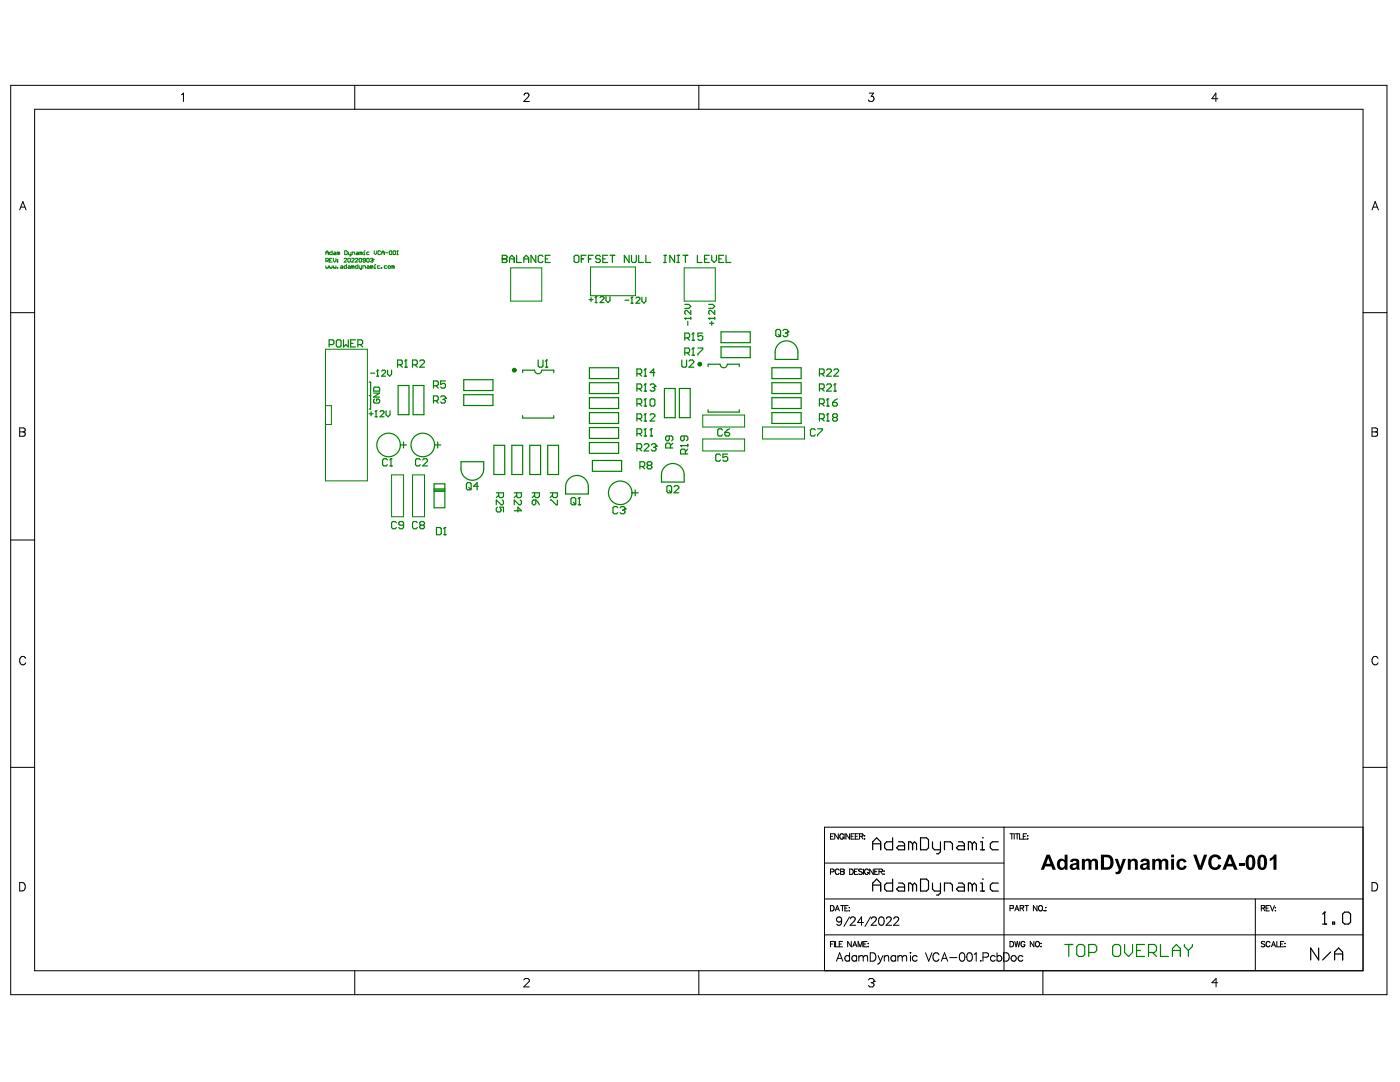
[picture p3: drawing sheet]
<svg xmlns="http://www.w3.org/2000/svg" width="279mm" height="216mm" viewBox="0 0 279 216" stroke-linecap="round" stroke-linejoin="round" font-family="sans-serif">
<g fill="none" stroke="#008000" stroke-width=".2">
<path d="M65 50.8v-.5l.3-.2 .2 .2v.5M65 52h.4l.1-.3-.5-.2v.8M65 53l.2 .5 .3-.1v-.4M65 50.4h.5M65.3 52l.2 .3M65.8 53l.1 .5 .4-.1v-.4M65.8 51.9h.2M66.3 50.1v.7l-.5-.1 .1-.4h.4M66.3 51.5h-.5v.8h.5M66.5 51.5v.5l.3 .3 .2-.3v-.5M66.5 53l.2 .5 .3-.1v-.4M66.7 50.3l.3 .1v.4h-.3l-.2-.1 .2-.1h.3"/>
<path d="M67.3 53.4l.1 .1zM67.3 51.8l.1 .1zM67.3 52.2l.1 .1zM67.5 50.4l-.2-.1v.5M67.5 50.4v.4M67.5 50.4l.2-.1 .1 .1v.4M68 53l.4 .2v.3h-.4l-.1-.1 .1-.1h.4M68.7 51.7l.1-.2 .4 .2-.5 .6h.5M68.8 50.1l.5 .1-.1 .6h-.4zM69.2 52.8v.7l-.5-.1 .1-.4h.4M69.4 51.7l.1-.2 .4 .2-.1 .6-.4-.1zM69.5 53l.4 .2v.3h-.4l-.1-.1 .1-.1h.4"/>
<path d="M69.5 50.3v.4l.5 .1M70 50.3v.6l-.2 .2M70.2 51.7l.1-.2 .4 .2-.5 .6h.5M70.3 50.8v-.5l.5 .1v.4M70.4 53.2l.1-.2 .2 .2v.3M70.4 53.2l-.2-.2v.5M70.4 53.2v.3M70.9 51.7l.2-.2 .3 .2-.5 .6h.5M71.2 50.3l.4 .1v.4h-.4l-.1-.1 .1-.1h.4M71.4 52.8v.7h-.3l-.2-.3 .5-.2M71.7 51.7l.1-.2 .4 .2-.1 .6-.4-.1zM71.7 53v.4l.5 .1"/>
<path d="M72.1 50.4l-.3-.1v.5M72.1 50.4v.4M72.1 50.4l.1-.1 .1 .1v.4M72.2 53v.7l-.3 .1M72.4 53.5v-.5l.5 .2v.3M72.6 50.8h.2M72.6 50.3h.1v.5M72.7 50.1h.1M72.9 51.9h-.3l-.2-.1 .2-.3 .3 .2v.5l-.1 .1-.4-.1M73.2 51.7l.1-.2 .4 .2-.1 .6-.4-.1zM73.3 53l.4 .2v.3h-.4l-.1-.1 .1-.1h.4M73.7 50.3l-.5 .1 .1 .4h.4"/>
<path d="M73.9 51.7l.4-.2 .1 .3M74.2 51.9h.1M74.2 53.2l.1-.2 .1 .2v.3M74.2 53.2l-.3-.2v.5M74.2 53.2v.3M74.3 51.9l.1 .1-.1 .3-.4-.1M74.4 51.8h.1M74.4 51.8l-.1 .1M74.7 50.1v.5l.2 .2 .3-.2v-.5M74.7 53.5h.2M74.7 53h.1v.5M74.8 52.8h.1"/>
<path d="M75.8 53l-.5 .2 .1 .3h.4M75.9 50.2l-.1-.1-.4 .1v.5l.2 .1 .3-.1M76.1 53.4l.1 .1zM76.2 50.4h.5M76.2 50.8v-.5l.2-.2 .3 .2v.5M76.9 50.4h.5M77.2 53l-.5 .2 .1 .3h.4M77.4 53.2l.4-.2 .1 .4-.3 .1zM77.7 50.2l.1-.1 .4 .1-.1 .6-.4-.1zM78.4 50.2l.2-.1 .3 .1-.1 .6-.4-.1zM78.4 53.2l-.2-.2v.5M78.4 53.2v.3"/>
<path d="M78.4 53.2l.2-.2 .1 .2v.3M79.2 50.8h.2M79.3 50.1h.1M79.3 50.1v.7M79.3 50.1l-.1 .1M101.9 53.5h6.2v6.6h-6.2zM117.9 53.3h8.9v5.7h-8.9zM136.5 53.5h6.3v6.6h-6.3zM65 69.7h8.3v26.2h-8.3zM65 80.9h1.1v3.8h-1.1M78.1 94.8h2.4v8.3h-2.4zM82.3 94.8h2.4v8.3h-2.4z"/>
<path d="M140.2 82.8h8.4v2.4h-8.4zM140.2 87.6h8.4v2.4h-8.4zM152.2 85.2h8.3v2.4h-8.3z"/>
</g>
<g fill="none" stroke="#008000" stroke-width=".24">
<path d="M100.2 51.7h.1M100.2 50.9h.8l.2 .3v.2l-.2 .3 .2 .2v.2l-.2 .3h-.8zM100.2 51.7h.8M101.7 52.4v-1l.5-.5 .4 .5v1M101.7 51.7h.9M103.1 50.9v1.5h1M104.5 52.4v-1l.5-.5 .5 .5v1M104.5 51.7h1M106.9 50.9v1.5l-.9-1.5v1.5M108.4 51.2l-.3-.3h-.5l-.2 .3v.9l.2 .3h.5l.3-.3M108.8 51.7h.5M109.8 50.9h-1v1.5h1"/>
<path d="M114.6 51.2l.2-.3h.5l.2 .3v.9l-.2 .3h-.5l-.2-.3zM116 51.7h.5M117 50.9h-1v1.5M117.4 51.7h.5M117.6 59.8h.8M118 59.4v.8M118.4 50.9h-1v1.5M119 59.2h.1M119 59.2v1.2M119 59.2l-.2 .2M119.7 59.4l.2-.2h.4l.2 .2v.2l-.8 .8h.8M119.8 51.2l-.2-.3h-.5l-.2 .3v.2l.2 .3h.5l.2 .2v.2l-.2 .3h-.5l-.2-.3"/>
<path d="M120.3 51.7h.5M120.9 59.2v.8l.4 .4 .4-.4v-.8M121.3 50.9h-1v1.5h1M121.7 50.9h1M122.2 50.9v1.5M124.7 59.9h.8M125.6 50.9v1.5l-1-1.5v1.5M126 50.9v1.2l.3 .3h.4l.3-.3v-1.2M126.1 59.3h.1M126.1 59.3v1.2M126.1 59.3l-.2 .2M126.9 59.5l.2-.2h.4l.2 .2v.2l-.8 .8h.8"/>
<path d="M127.5 50.9v1.5h.9M128.1 59.3v.8l.4 .4 .4-.4v-.8M128.9 50.9v1.5h1M132.5 52.4h.5M132.5 50.9h.5M132.7 50.9v1.5M134.6 50.9v1.5l-.9-1.5v1.5M135.1 52.4h.5M135.1 50.9h.5M135.4 50.9v1.5M136.3 50.9h1M136.8 50.9v1.5"/>
<path d="M139.2 50.9v1.5h.9M140.6 51.7h.5M141.6 50.9h-1v1.5h1M142 50.9v1l.5 .5 .5-.5v-1M143.5 51.7h.4M144.4 50.9h-.9v1.5h.9M144.9 50.9v1.5h1M65.7 68.8h.7l.2-.3v-.5l-.2-.2h-.7v1.4M67.1 68l.3-.2h.4l.3 .2v1l-.3 .2h-.4l-.3-.2zM68.5 67.8v1.4l.5-.4 .5 .4v-1.4M70 68.5h.5M70.9 67.8h-.9v1.4h.9"/>
<path d="M71.4 68.8h.7l.3-.3v-.5l-.3-.2h-.7v1.4M71.9 68.8l.5 .4M73.7 76.3h.3v5.3h-.3M73.7 78.9h.3M74 74.5h.8M74.6 77.4l.2-.2h.8l.2 .2v.6h-1.2zM74.6 78.4h1.2l-1.2 .8h1.2M74.8 79.6l-.2 .2v.4l.2 .2h.8l.2-.2v-.4l-.2-.2h-.4v.4M75.2 75.1h.4M75.4 73.9h.1M75.4 73.9v1.2M75.4 73.9l-.2 .2"/>
<path d="M76.2 74.1l.2-.2h.4l.2 .2v.2l-.8 .8h.8M77.4 73.9v.8l.3 .4 .4-.4v-.8M79.3 72.8h.8l.2-.2v-.5l-.2-.3h-.8v1.5M79.5 76.9h2.1v5.8h-2.1zM79.8 72.8l.5 .5M80.8 73.3h.5M81 71.8h.1M81 71.8l-.2 .3M81 71.8v1.5M82.3 72.8h.7l.3-.2v-.5l-.3-.3h-.7v1.5M82.4 76.9h2.2v5.8h-2.2zM82.8 72.8l.5 .5"/>
<path d="M83.8 72.1l.2-.3h.5l.2 .3v.2l-.9 1h.9M86.5 77h.7l.3-.3v-.4l-.3-.3h-.7v1.4M86.5 80h.7l.3-.3v-.5l-.3-.2h-.7v1.4M87 77l.5 .4M87 80l.5 .4M87.9 79.2l.3-.2h.5l.2 .2v.3M88.4 79.7h.3M88.7 79.7l.2 .3v.2l-.2 .2h-.5l-.3-.2M88.9 79.5h.1M88.9 76h-1v.7l.5-.2h.3l.2 .2v.5l-.2 .2h-.5l-.3-.2M88.9 79.5l-.2 .2M92.5 75.8h5.9v2.1h-5.9z"/>
<path d="M92.5 78.8h5.9v2.1h-5.9zM104.3 74.3v-.4h2.4a.72 .72 0 0 0 .7 .7 .72 .72 0 0 0 .7-.7h2.4v.4M107.4 71.8v1.2l.2 .3h.5l.3-.3v-1.2M108.8 73.3h.5M109.1 71.8h.1M109.1 71.8v1.5M109.1 71.8l-.3 .3M117.6 73.4h5.9v2.1h-5.9zM117.6 76.4h5.9v2.1h-5.9zM117.6 79.4h5.9v2.1h-5.9zM118.8 60.4h.3M125.9 60.5h.4"/>
<path d="M127.1 74.6h.7l.3-.3v-.4l-.3-.3h-.7v1.5M127.1 77.6h.7l.3-.3v-.4l-.3-.3h-.7v1.4M127.6 77.6l.5 .4M127.6 74.6l.5 .5M128.5 78h.5M128.5 75.1h.5M128.8 76.6h.1M128.8 79.6h.1M128.8 73.6h.1M128.8 73.6v1.5M128.8 76.6v1.4M128.8 79.6v1.4"/>
<path d="M128.8 76.6l-.3 .3M128.8 79.6l-.3 .2M128.8 73.6l-.3 .3M129.7 76.9l.3-.3h.5l.2 .3v.2M129.7 79.8l.3-.2h.5l.2 .2v1l-.2 .2h-.5l-.3-.2zM130.2 77.3h.3M130.5 77.3l.2 .3v.2l-.2 .2h-.5l-.3-.2M130.7 77.1h.1M130.7 77.1l-.2 .2M130.7 74.3h-1l.8-.7v1.5M132.6 77.5h2.2v5.8h-2.2zM135.6 77.5h2.1v5.8h-2.1z"/>
<path d="M136.1 71.8v1.2l.2 .3h.5l.2-.3v-1.2M136.7 67.4h.7l.2-.2v-.5l-.2-.2h-.7v1.4M136.7 70.4h.7l.2-.2v-.5l-.2-.3h-.7v1.5M136.7 63.5h.1M136.7 63.5h1.2M136.7 60.7h.8l.4 .4-.4 .4h-.8M136.7 63.5l.2 .2M137.1 70.4l.5 .5M137.1 67.4l.5 .5M137.3 64.1v.8M137.5 72.1l.2-.3h.5l.3 .3v.2l-1 1h1M137.9 61.9v.8l-.8-.8-.4 .2v.4l.2 .2"/>
<path d="M137.9 63.3v.4M138.1 70.9h.5M138.1 67.9h.5M138.3 69.4h.1M138.3 66.5h.1M138.3 69.4l-.2 .3M138.3 66.5v1.4M138.3 69.4v1.5M138.3 66.5l-.2 .2M139.3 69.4h.9v.3l-.9 .9v.3M140.2 66.5h-.9v.7l.5-.3h.2l.2 .3v.5l-.2 .2h-.5l-.2-.2M141.3 73.1v-.4h2.4a.72 .72 0 0 0 .7 .7 .72 .72 0 0 0 .7-.7h2.4v.4"/>
<path d="M141.4 63.5h.1M141.4 63.5h1.2M141.4 63.5l.2 .2M141.4 60.7h.8l.4 .4-.4 .4h-.8M141.6 64.5h.8M142 64.1v.8M142.6 61.9v.8l-.8-.8h-.2l-.2 .2v.4l.2 .2M142.6 63.3v.4M143.9 66.2h5.8v2.2h-5.8zM143.9 69.2h5.8v2.2h-5.8zM154.1 73.4h5.8v2.1h-5.8zM154.1 76.4h5.8v2.1h-5.8z"/>
<path d="M154.1 79.4h5.8v2.1h-5.8zM154.8 66l.3-.3h.4l.3 .3v.9l-.3 .3h-.4l-.3-.3zM155.3 66.7l.5 .5M155.4 68.7a2.27 2.27 0 0 1 2.4-.5 2.27 2.27 0 0 1 1.4 2.1v1.4h-4.5a3.3 3.3 0 0 1 .7-3zM156.3 66l.2-.3h.5l.2 .3v.2M156.7 66.5h.3M157 66.5l.2 .2v.2l-.2 .3h-.5l-.2-.3M157.2 66.2h.1M157.2 66.2l-.2 .3M163.5 77.6h.8l.2-.3v-.4l-.2-.3h-.8v1.4M163.5 74.6h.8l.2-.3v-.4l-.2-.3h-.8v1.5M164 77.6l.5 .4"/>
<path d="M164 74.6l.5 .5M165 76.9l.2-.3h.5l.2 .3v.2l-.9 .9h.9M165 73.9l.2-.3h.5l.2 .3v.2l-.9 1h.9M165.2 79.6h.1M165.2 79.6v1.4M165.2 79.6l-.2 .2M166.4 78h.5M166.4 73.9l.2-.3h.5l.3 .3v.2l-1 1h1M166.6 76.6h.1M166.6 76.6v1.4M166.6 76.6l-.2 .3M167.1 79.6l-.9 .7"/>
<path d="M73.7 82.6h.8M74.1 82.2v.8M74.9 83.2h.4M75.1 82h.1M75.1 82v1.2M75.1 82l-.2 .2M75.8 82.2l.2-.2h.4l.2 .2v.2l-.8 .8h.8M77 82v.8l.4 .4 .4-.4v-.8M77.3 91.8l-.2-.3h-.5l-.2 .3v.9l.2 .3h.5l.2-.3M77.8 93h.5M78 91.5h.1M78 91.5v1.5"/>
<path d="M78 91.5l-.2 .3M79.9 88.8h1.2M80.5 88.2v1.2M83.9 91.8l-.3-.3h-.4l-.3 .3v.9l.3 .3h.4l.3-.3M84.4 91.8l.2-.3h.5l.2 .3v.2l-.9 1h.9M86.6 96.5h2.2v4.8h-2.2zM86.6 97.6h2.2M86.6 97.8h2.2M86.6 98h2.2M86.8 88.8h1.2M87.4 88.2v1.2M92 92.1h4.5a3.1 3.1 0 0 1-1.1 3.4 2.27 2.27 0 0 1-3.4-1.9z"/>
<path d="M93.1 96.5l.2-.2h.5l.2 .2v1l-.2 .2h-.5l-.2-.2zM93.6 97.3l.4 .4M95.5 97h-1l.7-.7v1.4M98.6 88.9h2.1v5.8h-2.1zM99 98.3h1.5v.8l-.3 .2h-.4l-.3-.2v-.8M99.5 98.8l-.5 .5M100.2 99.8l.3 .2v.5l-.3 .2h-.2l-1-.9v.9M102.1 88.9h2.2v5.8h-2.2zM102.6 98.3h1.5v.8l-.3 .2h-.5l-.2-.2v-.8M103.1 98.8l-.5 .5M103.8 99.8l.3 .2v.5l-.3 .2h-.2l-1-.9v.9M104.3 82.9v.5h6.2v-.5"/>
<path d="M105.7 88.9h2.2v5.8h-2.2zM106.2 98.3h1.4v.8l-.2 .2h-.5l-.2-.2v-.8M106.7 98.8l-.5 .5M106.9 99.8l.7 .9M109.3 88.9h2.2v5.8h-2.2zM109.8 98.3h1.4v.8l-.2 .2h-.5l-.2-.2v-.8M109.8 99.8h.2l1 .9h.2v-.9M110.3 98.8l-.5 .5M113.5 95.5a2.27 2.27 0 0 1 2.5-.5 2.27 2.27 0 0 1 1.4 2.1v1.5h-4.5a3.3 3.3 0 0 1 .6-3.1zM114.2 99.3h.5l.2 .2v1l-.2 .2h-.5l-.2-.2v-1zM115.6 99.3h.1M115.6 99.3v1.4"/>
<path d="M115.6 99.3l-.2 .2M117.6 82.3h5.9v2.2h-5.9zM117.6 85.3h5.9v2.2h-5.9zM117.6 88.3h5.9v2.2h-5.9zM118.2 91.9h5.9v2.1h-5.9zM126.2 98.3h1.2M126.8 97.7v1.2M127.1 86.5h.7l.3-.2v-.5l-.3-.2h-.7v1.4M127.1 83.5h.7l.3-.2v-.5l-.3-.2h-.7v1.4M127.1 80.6h.7l.3-.3v-.5l-.3-.2h-.7v1.4M127.1 89.5h.7l.3-.2v-.5l-.3-.3h-.7v1.5M127.6 83.5l.5 .5"/>
<path d="M127.6 86.5l.5 .5M127.6 80.6l.5 .4M127.6 89.5l.5 .5M127.7 93.1h.7l.3-.3v-.4l-.3-.3h-.7v1.5M128.2 93.1l.5 .5M128.5 87h.5M128.5 84h.5M128.5 81h.5M128.5 88.8l.3-.3h.5l.2 .3v.2l-1 1h1M128.8 82.6h.1M128.8 85.6h.1M128.8 82.6l-.3 .2"/>
<path d="M128.8 82.6v1.4M128.8 85.6v1.4M128.8 85.6l-.3 .2M129.4 92.8l-.3-.2v-.2l.3-.3h.5l.2 .3v.2l-.2 .2M129.4 92.8l-.3 .3v.2l.3 .3h.5l.2-.3v-.2l-.2-.3M129.4 92.8h.5M129.7 87h.5M129.7 82.8l.3-.2h.5l.2 .2v.3l-1 .9h1M130 85.6h.1M130 85.6v1.4M130 85.6l-.3 .2M130 88.8l.2-.3h.5l.2 .3v.2"/>
<path d="M130.5 89.3h.2M130.7 89.3l.2 .2v.2l-.2 .3h-.5l-.2-.3M130.9 89h.1M130.9 89l-.2 .3M132.7 93.2a2.27 2.27 0 0 1 2.4-.5 2.27 2.27 0 0 1 1.4 2.1v1.4h-4.5a3.3 3.3 0 0 1 .7-3zM133.1 97.1l.2-.2h.5l.2 .2v1l-.2 .2h-.5l-.2-.2zM133.6 97.9l.4 .4M133.6 87v.7l-.3 .3h-.2l-.3-.3v-.5l.3-.2h.9l.3 .2v.5l-.3 .3M133.8 89.4v-.7l-.2-.3h-.5l-.3 .3v.7h1.5M134.3 88.4l-.5 .5M134.5 97.1l.3-.2h.4l.3 .2v.3l-1 .9h1M135.8 88.9h.1"/>
<path d="M135.8 88.9l.3 .2M135.8 88.9h1.5M136.5 87v.7l-.2 .3h-.2l-.3-.3v-.5l.3-.2h.9l.3 .2v.5l-.3 .3M136.8 90.6v-.7l-.3-.3h-.4l-.3 .3v.7h1.5M137.3 88.7v.4M137.3 89.6l-.5 .5M141.3 81.7v.5h6.2v-.5M143.8 90.8l-.2-.2h-.5l-.3 .2v1l.3 .2h.5l.2-.2M144.2 85.8l-.3-.2h-.4l-.3 .2v1l.3 .2h.4l.3-.2M144.7 86.3h.7l.2 .2v.3l-.2 .2h-.5l-.2-.2zM145.2 90.6h-.9v.7l.5-.2h.2l.2 .2v.5l-.2 .2h-.5l-.2-.2M145.6 85.6l-.9 .7"/>
<path d="M154.1 82.3h5.8v2.2h-5.8zM162.7 85.8l-.2-.2h-.5l-.3 .2v1l.3 .2h.5l.2-.2M163.2 85.6h.9v.2l-.9 1v.2M163.5 83.5h.8l.2-.2v-.5l-.2-.2h-.8v1.4M163.5 80.6h.8l.2-.3v-.5l-.2-.2h-.8v1.4M164 83.5l.5 .5M164 80.6l.5 .4M165 84h.4M165 81h.4M165.2 82.6h.1M165.2 82.6l-.2 .2M165.2 82.6v1.4"/>
<path d="M166.2 80.3h.7l.2 .3v.2l-.2 .2h-.5l-.2-.2zM166.4 83.3h.5M166.4 83.3l-.2-.2v-.3l.2-.2h.5l.2 .2v.3l-.2 .2M166.4 83.3l-.2 .2v.3l.2 .2h.5l.2-.2v-.3l-.2-.2M79.1 104.3l-.2-.2h-.5l-.3 .2v1l.3 .2h.5l.2-.2M80.5 104.8h-.7l-.2-.3v-.2l.2-.2h.5l.2 .2v1l-.2 .2h-.5l-.2-.2M83.3 104.3l-.3-.2h-.4l-.3 .2v1l.3 .2h.4l.3-.2M84 104.8l-.2-.3v-.2l.2-.2h.5l.2 .2v.2l-.2 .3M84 104.8l-.2 .2v.3l.2 .2h.5l.2-.2v-.3l-.2-.2M84 104.8h.5M87.1 105.3h.7l.3 .2v1l-.3 .2h-.7zM88.5 106.7h.5"/>
<path d="M88.8 105.3h.1M88.8 105.3v1.4M88.8 105.3l-.3 .2M99.3 101.2l-.3 .2v.5l.3 .3h.5l.2-.3-.2-.7h.7v1M102.6 101.9h1.5l-.8-.7v1M106.2 100l.3-.2h.4v.7l-.2 .2h-.2l-.3-.2zM114.4 100.2l.5 .5M115.4 100.7h.5M123.3 101.3l-.2-.2h-.5l-.3 .2v1l.3 .2h.5l.2-.2M123.8 101.3l.2-.2h.5l.2 .2v.3M124.2 101.8h.3M124.5 101.8l.2 .2v.3l-.2 .2h-.5l-.2-.2"/>
<path d="M124.7 101.6h.1M124.7 101.6l-.2 .2M212.5 188.5h1.6M213.3 188.5v2.4M214.9 188.9l.4-.4h.8l.4 .4v1.6l-.4 .4h-.8l-.4-.4zM217.3 190.1h1.2l.4-.4v-.8l-.4-.4h-1.2v2.4M222 188.9l.4-.4h.8l.4 .4v1.6l-.4 .4h-.8l-.4-.4zM224.4 188.5v1.6l.8 .8 .8-.8v-1.6M226.8 189.7h.8M228.4 188.5h-1.6v2.4h1.6M229.2 190.1h1.2l.4-.4v-.8l-.4-.4h-1.2v2.4M230 190.1l.8 .8"/>
<path d="M231.6 188.5v2.4h1.6M234 189.7h1.6M234 190.9v-1.6l.8-.8 .8 .8v1.6M236.4 188.5v.4l.8 .8M237.2 189.7v1.2M238 188.5v.4l-.8 .8"/>
<circle cx="77.6" cy="88.8" r="2.35"/>
<circle cx="84.4" cy="88.8" r="2.35"/>
<circle cx="123.8" cy="98.3" r="2.35"/>
</g>
<g fill="none" stroke="#008000" stroke-width=".48">
<circle cx="102.6" cy="73.9" r=".24"/>
<circle cx="139.7" cy="72.7" r=".24"/>
</g>
<g fill="none" stroke="#000" stroke-width=".2">
<path d="M2.1 17h274.7v181.5h-274.7zM36.2 18.9l.4-.3v1.7M70.8 17v4.8M104.6 19l.3-.4 .6 .1a.52 .52 0 0 1-.2 .8l-.8 .8h1.1M139.5 17v4.8M173.5 18.6h.8l-.4 .6a.56 .56 0 0 1 .4 .9 .56 .56 0 0 1-1-.2M243.1 19.7h-1.2l.8-1.1v1.7M6.9 21.8h265.1v171.9h-265.1zM3.9 41.9l.7-1.7 .6 1.7M4.2 41.3h.8M273.8 41.9l.7-1.7 .6 1.7M274.1 41.3h.8"/>
<path d="M2.1 62.4h4.8M272 62.4h4.8M3.9 85.4h.7l.4 .1v.5l-.4 .2a.44 .44 0 0 1 .5 .4 .44 .44 0 0 1-.5 .5h-.7zM3.9 86.2h.7M273.8 85.4h.7l.4 .1v.5l-.4 .2a.44 .44 0 0 1 .4 .4 .44 .44 0 0 1-.4 .5h-.7zM273.8 86.2h.7M2.1 107.8h4.8M5.1 131.4a.61 .61 0 0 0-.7-.4 .61 .61 0 0 0-.5 .6v.4a.61 .61 0 0 0 .5 .7 .61 .61 0 0 0 .7-.4M275 131.4a.61 .61 0 0 0-.7-.4 .61 .61 0 0 0-.5 .6v.4a.61 .61 0 0 0 .5 .7 .61 .61 0 0 0 .7-.4M2.1 153.1h4.8M272 153.1h4.8M3.9 176.1h.6a.89 .89 0 0 1 .6 .8 .89 .89 0 0 1-.6 .9h-.6z"/>
<path d="M164.5 179.4h107.5M164.5 172.2h35.9M165.7 174l.7-.1v-.4l-.7-.1v1.1M165.7 166.9h.4M166.4 166.4h-.7v1h.7M167.3 166.4v1l-.7-1v1M167.5 173.7a.4 .4 0 0 0-.5-.3 .4 .4 0 0 0-.3 .4v.3a.4 .4 0 0 0 .3 .4 .4 .4 0 0 0 .5-.3M167.8 173.4l.6 .1 .1 .2-.3 .2 .3 .2-.1 .3-.6 .1zM167.8 173.9h.4M168.4 166.6a.4 .4 0 0 0-.5-.2 .4 .4 0 0 0-.3 .4v.2a.39 .39 0 0 0 .4 .4 .39 .39 0 0 0 .4-.4h-.3M168.6 166.4v1M169.6 166.4v1l-.8-1v1"/>
<path d="M169.6 173.4h.3a.57 .57 0 0 1 .4 .5 .57 .57 0 0 1-.4 .6h-.3zM169.8 166.9h.5M170.5 166.4h-.7v1h.7M170.5 173.9h.4M170.7 166.9h.4M171.2 173.4h-.7v1.1h.7M171.4 166.4h-.7v1h.7M171.5 166.9l.7-.1v-.3l-.7-.1v1M171.9 166.9l.4 .5M172.1 173.6l-.3-.2-.4 .2 .1 .2 .6 .4-.3 .3-.4-.2M172.3 173.4v1.1M172.5 166.8h.1z"/>
<path d="M172.5 167.4h.1zM173.3 173.7a.39 .39 0 0 0-.4-.3 .39 .39 0 0 0-.3 .4v.3a.39 .39 0 0 0 .3 .4 .39 .39 0 0 0 .4-.4h-.2M174.3 173.4v1.1l-.7-1.1v1.1M174.6 173.9h.4M175.2 173.4h-.6v1.1h.6M175.4 173.9h.6l.1-.4-.7-.1v1.1M175.8 173.9l.3 .6M176.4 173.8v.1zM176.4 174.4v.1zM200.4 165.1v28.6M201.6 166.4h.7M201.9 166.4v1"/>
<path d="M202.4 166.4v1M202.6 166.4h.8M203 166.4v1M203.5 166.4v1h.6M204.2 166.9h.4M204.9 166.4h-.7v1h.7M205.1 166.8h.1zM205.1 167.4h.1zM250.5 179.4v14.3M272 165.1h-107.5v28.6M273.8 176.1h.6a.89 .89 0 0 1 .6 .8 .89 .89 0 0 1-.6 .9h-.6zM70.8 193.7v4.8"/>
<path d="M104.5 195.5l.3-.2h.6l.2 .2v.3l-1.1 1.1h1.1M139.5 193.7v4.8M164.5 186.5h107.5M165.7 188.4h.4M165.7 180.7h.4a.57 .57 0 0 1 .4 .5 .57 .57 0 0 1-.4 .6h-.4zM166.4 187.9h-.7v1M166.5 187.9v1M166.7 181.8l.4-1.1 .4 1.1M166.8 187.9v1h.6M166.9 181.4h.5M166.9 191.8l.7-1.7 .6 1.7M167.2 191.2h.8"/>
<path d="M167.5 188.4h.4M167.8 180.7h.7M168 183.5a.79 .79 0 0 1-.7 1.1l-.3-.2M168.1 180.7v1.1M168.1 187.9h-.6v1h.6M168.6 181.2h.4M169.3 180.7h-.7v1.1h.7M169.5 181.1h.1zM169.5 181.7h.1zM169.5 183l-1.1 1.9M169.6 190.9a.53 .53 0 0 0-.8-.1 .53 .53 0 0 0 0 .8 .53 .53 0 0 0 .8 0M169.6 190.1v1.7"/>
<path d="M169.7 183.4l.3-.4 .6 .1a.52 .52 0 0 1-.2 .7l-.8 .8h1.2M169.9 187.9v1l-.7-1v1M170.2 188.9l.4-1 .4 1M170.3 188.6h.6M171 190.9a.53 .53 0 0 0-.8-.1 .53 .53 0 0 0 0 .8 .53 .53 0 0 0 .8 0M171 190.7v1.1M171.3 188.9v-1l.4 1 .4-1v1M171.4 190.7v1.1M171.4 191l.4-.3 .4 .1 .1 .2M172.3 191l.4-.3 .4 .1 .1 1M172.3 191v.8M172.3 184.1h-1.2l.8-1.1v1.6"/>
<path d="M172.4 188.4h.4M173 187.9h-.6v1h.6M173.2 188.3h.1zM173.2 188.9h.1zM173.3 195.5l.3-.2h.5l.3 .2v.3M173.7 190.1h.5a.89 .89 0 0 1 .6 .9 .89 .89 0 0 1-.6 .8h-.5zM173.7 183l-1.1 1.9M173.9 196.1h.2M173.9 183.4l.3-.4 .6 .1a.52 .52 0 0 1-.2 .7l-.7 .8h1.1M174.1 196.1l.3 .3v.2l-.3 .3h-.5l-.3-.3M174.4 195.8h.1M174.4 195.8l-.3 .3"/>
<path d="M175.2 190.7l.5 1.1M175.6 183a.54 .54 0 0 1 .8 .3 .84 .84 0 0 1-.6 1.3 1.07 1.07 0 0 1-.2-1.6zM175.7 191.8l-.1 .3-.4 .2M176.2 190.7l-.5 1.1M176.5 190.7v1.1M176.5 191l.4-.3 .4 .1 .1 1M176.9 183.4l.3-.4 .6 .1a.52 .52 0 0 1-.2 .7l-.8 .8h1.1M178.4 183.4l.3-.4 .6 .1a.52 .52 0 0 1-.2 .7l-.8 .8h1.1M178.7 190.9a.53 .53 0 0 0-.7-.1 .53 .53 0 0 0 0 .8 .53 .53 0 0 0 .7 0M178.7 190.7v1.1M179.2 191l.4-.3 .4 .1 .1 .2M179.2 190.7v1.1"/>
<path d="M180.1 191l.4-.3 .4 .1v1M180.1 191v.8M181.6 190.1h.2zM181.7 190.7v1.1M183 190.9a.53 .53 0 0 0-.7-.1 .53 .53 0 0 0 0 .8 .53 .53 0 0 0 .7 0M184.7 190.1l.6 1.7 .7-1.7M187.4 190.5a.61 .61 0 0 0-.7-.4 .61 .61 0 0 0-.5 .7v.4a.61 .61 0 0 0 .5 .6 .61 .61 0 0 0 .7-.4M187.9 191.8l.6-1.7 .6 1.7M188.1 191.2h.8M189.5 191.1h1.5M191.7 190.2a.54 .54 0 0 1 .8 .2 .84 .84 0 0 1-.6 1.4 1.07 1.07 0 0 1-.2-1.6zM193.2 190.2a.54 .54 0 0 1 .8 .2 .84 .84 0 0 1-.6 1.4 1.07 1.07 0 0 1-.2-1.6z"/>
<path d="M194.4 190.4l.4-.3v1.7M195.7 191.7h.1zM196.2 191h.7a.44 .44 0 0 0 .4-.4 .44 .44 0 0 0-.4-.5h-.7v1.7M198.6 190.9a.53 .53 0 0 0-.8-.1 .53 .53 0 0 0 0 .8 .53 .53 0 0 0 .8 0M199 190.9a.53 .53 0 0 1 .8-.1 .53 .53 0 0 1 0 .8 .53 .53 0 0 1-.8 0M199 190.1v1.7M200.3 190.1h.6a.89 .89 0 0 1 .5 .9 .89 .89 0 0 1-.5 .8h-.6zM201.6 187.9h.3a.57 .57 0 0 1 .4 .5 .57 .57 0 0 1-.4 .5h-.3zM201.6 181.3l.6-.1v-.4l-.6-.1v1.1M202.5 187.9l.3 1 .2-1 .3 1 .2-1M202.5 181.8l.4-1.1 .4 1.1M202.7 181.4h.5"/>
<path d="M203.6 181.2h.6l.1-.4-.7-.1v1.1M204 181.2l.3 .6M204.1 190.9a.53 .53 0 0 0-.7-.1 .53 .53 0 0 0 0 .8 .53 .53 0 0 0 .7 0M204.5 188.1a.4 .4 0 0 0-.4-.2 .4 .4 0 0 0-.3 .4v.2a.39 .39 0 0 0 .3 .4 .39 .39 0 0 0 .4-.4h-.2M204.5 180.7h.8M204.9 180.7v1.1M206.3 187.9v1l-.7-1v1M206.7 188l.1-.1a.48 .48 0 0 1 .7 .5 .48 .48 0 0 1-.8 .4l-.1-.3zM207 180.7v1.1l-.8-1.1v1.1M207.4 180.8l.1-.1a.48 .48 0 0 1 .6 .6 .48 .48 0 0 1-.7 .3l-.1-.2zM207.7 188.3h.1zM207.7 188.9h.1z"/>
<path d="M208.1 193.7v4.8M208.3 181.7h.1zM208.7 181.1h.1zM208.7 181.7h.1zM243 196.1h-1.1l.8-.8v1.6M251.7 181.2h.6l.1-.4-.7-.1v1.1M252.1 181.2l.3 .6M252.4 188l-.2-.1-.5 .1 .1 .3 .6 .3-.2 .3-.5-.1M252.7 181.2h.4M253.3 180.7h-.6v1.1h.6M253.4 188.1a.4 .4 0 0 0-.4-.2 .4 .4 0 0 0-.3 .4v.2a.4 .4 0 0 0 .3 .4 .4 .4 0 0 0 .4-.2M253.5 180.7l.4 1.1 .4-1.1"/>
<path d="M253.7 188.9l.5-1 .4 1M253.9 188.6h.5M254.5 181v.2zM254.5 181.7v.1zM254.8 187.9v1h.6M255.5 188.4h.5M256.2 187.9h-.7v1h.7M256.4 188.3h.1zM256.4 188.9h.1z"/>
<circle cx="167.5" cy="183.5" r=".52"/>
<circle cx="202.3" cy="191.2" r=".55"/>
</g>
<g fill="none" stroke="#000" stroke-width=".24">
<path d="M174.2 169.6v-1.6l.8-.8 .8 .8v1.6M174.2 177.8v-1.6l.8-.8 .8 .8v1.6M174.2 176.6h1.6M174.2 168.4h1.6M178.1 167.2v2.4h-1.2l-.3-.4v-.8l.3-.4h1.2M178.1 175.4v2.4h-1.2l-.3-.4v-.8l.3-.4h1.2M179.3 176.2h.8l.4 .4v1.2h-1.2l-.4-.4 .4-.4h1.2M179.3 168h.8l.4 .4v1.2h-1.2l-.4-.4 .4-.4h1.2M182.1 176.6l-.4-.4h-.4v1.6M182.1 168.4l-.4-.4h-.4v1.6M182.1 168.4v1.2M182.1 176.6v1.2"/>
<path d="M182.1 176.6l.4-.4 .4 .4v1.2M182.1 168.4l.4-.4 .4 .4v1.2M183.7 175.4h1.2l.4 .4v1.6l-.4 .4h-1.2zM183.7 167.2h1.2l.4 .4v1.6l-.4 .4h-1.2zM186.1 176.2v1.2l.4 .4h1.2M186.1 168v1.2l.4 .4h1.2M187.7 168v2l-.4 .4h-.4M187.7 176.2v2l-.4 .4h-.4M188.5 177.8v-1.6h1.2l.4 .4v1.2M188.5 169.6v-1.6h1.2l.4 .4v1.2M191.3 176.2h.8l.4 .4v1.2h-1.2l-.4-.4 .4-.4h1.2M191.3 168h.8l.4 .4v1.2h-1.2l-.4-.4 .4-.4h1.2"/>
<path d="M194.1 176.6l-.4-.4h-.4v1.6M194.1 168.4l-.4-.4h-.4v1.6M194.1 168.4v1.2M194.1 176.6v1.2M194.1 176.6l.4-.4 .4 .4v1.2M194.1 168.4l.4-.4 .4 .4v1.2M195.7 177.8h.7M195.7 176.2h.3v1.6M195.7 168h.3v1.6M195.7 169.6h.7M196 175.4h.1M196 167.2h.1"/>
<path d="M199.2 176.2h-1.2l-.4 .4v.8l.4 .4h1.2M199.2 168h-1.2l-.4 .4v.8l.4 .4h1.2M263.2 189.2v2.4l-1.6-2.4v2.4M264 184.4h.8M264.4 182h.1M264.4 182v2.4M264.4 182l-.4 .4M265.6 190l-1.6 1.6M266 184h.4v.4h-.4zM266.3 191.6v-1.6l.8-.8 .8 .8v1.6M266.3 190.4h1.6M267.9 182.4l.4-.4h.8l.4 .4v1.6l-.4 .4h-.8l-.4-.4z"/>
</g>
<g fill="#000">
<path d="M215.9 171.4h.6v.3v-.1a.77 .77 0 0 1 1.3 .1l.5-.4a.73 .73 0 0 1 .8 .9v1.4h-.5v-1.3a.41 .41 0 0 0-.5-.5 .41 .41 0 0 0-.3 .6v1.2h-.6v-1.6l-.1-.2h-.4l-.2 .3v1.5h-.6zM222.5 171.4h.6l.5 1.5 .5-1.5h.6l-1 2.7-.4 .3h-.5l-.2-.4a.47 .47 0 0 0 .7-.4zM225.1 171.4h.5v.3l.6-.4 .7 .3 .2 .4v1.6h-.6v-1.6l-.3-.2-.4 .1-.1 .2v1.5h-.6zM230 171.4h.5v.3l.1-.1a.75 .75 0 0 1 1.2 .1l.5-.4 .5 .1 .2 .2 .2 .3v1.7h-.6v-1.3a.41 .41 0 0 0-.5-.5 .41 .41 0 0 0-.3 .6v1.2h-.5l-.1-1.6-.2-.2h-.3l-.1 .3-.1 1.5h-.5zM235.1 171.6l.7-.3a.96 .96 0 0 1 1 .7l-.6 .1a.48 .48 0 0 0-.6-.3 .48 .48 0 0 0-.2 .7 .45 .45 0 0 0 .3 .6 .45 .45 0 0 0 .6-.4l.5 .1-.4 .7-.7 .1-.7-.3-.2-1zM238.1 170.5h.7l.7 2.3 .8-2.3h.6l-1.1 3.1h-.6zM241.6 170.8l.7-.3 .7 .1a1.03 1.03 0 0 1 .7 .8l-.6 .1a.75 .75 0 0 0-1-.4 .75 .75 0 0 0-.3 1v.1a.76 .76 0 0 0 .7 .9l.5-.2 .2-.4 .5 .1-.3 .7-.5 .3h-.7l-.5-.3-.4-.3-.2-.7 .2-.9zM247.2 172.2h1.2v.5h-1.2zM253.4 171.3l.5-.3 .4-.5h.4v3.1h-.5v-2.2l-.8 .4z"/>
<path d="M209.2 171.2l-.4 1.2h.8zM208.9 170.5h.6l1.2 3.1h-.6l-.3-.7h-1.2l-.3 .7h-.6z"/>
<path d="M211.2 171.6l.8-.3 .5 .3v-1.1h.5v3.1h-.5v-.4l-.5 .4h-.4l-.4-.3-.3-.8zM211.6 171.9l-.1 .5a.53 .53 0 0 0 .6 .7 .53 .53 0 0 0 .4-.8 .48 .48 0 0 0-.3-.5 .48 .48 0 0 0-.6 .1z"/>
<path d="M214.1 172.7l-.1 .3 .3 .2 .5-.2a.25 .25 0 0 0 0-.4 .25 .25 0 0 0-.4 0zM213.7 171.6l.3-.2 .7-.1 .4 .1 .3 .4 .1 1.8h-.6v-.3l-.7 .3a.68 .68 0 0 1-.7-.8 .68 .68 0 0 1 .9-.5l.2-.1a.26 .26 0 0 0 .1-.4 .26 .26 0 0 0-.4 0l-.3 .2h-.5z"/>
<path d="M220.3 171v2h1l.3-.5-.1-1.1-.4-.3zM219.7 170.5l1.5 .1 .6 .2 .4 .8-.1 1.1a1.17 1.17 0 0 1-1.2 .9h-1.2z"/>
<path d="M228.1 172.7v.3l.2 .2 .5-.2a.25 .25 0 0 0 0-.4 .25 .25 0 0 0-.3 0zM227.8 171.5l.5-.2 .6 .1 .3 .1 .2 .3 .1 1.8h-.5l-.1-.3-.6 .3a.69 .69 0 0 1-.8-.8 .69 .69 0 0 1 .9-.5l.1-.1a.27 .27 0 0 0 .3-.3 .27 .27 0 0 0-.4-.1l-.3 .2h-.5z"/>
<path d="M233.7 170.5h.6v.6h-.6zM233.7 171.4h.6v2.2h-.6z"/>
<path d="M245.5 171.2l-.5 1.2h.9zM245.1 170.5h.7l1.2 3.1h-.7l-.2-.7h-1.2l-.3 .7h-.6z"/>
<path d="M249.3 171.1l-.1 1.6 .2 .4h.2l.3-.4v-1.2l-.2-.5zM248.9 170.8l.7-.3 .7 .4 .2 .6v1a.98 .98 0 0 1-1.1 1.1 .98 .98 0 0 1-.8-1.2v-.8z"/>
<path d="M251.7 171.1l-.2 1.6 .2 .4h.3l.2-.4v-1.2l-.2-.5zM251.2 170.8l.7-.3 .7 .4 .2 .6v1a.98 .98 0 0 1-1 1.1 .98 .98 0 0 1-.9-1.2l.1-.8z"/>
</g>
</svg>
